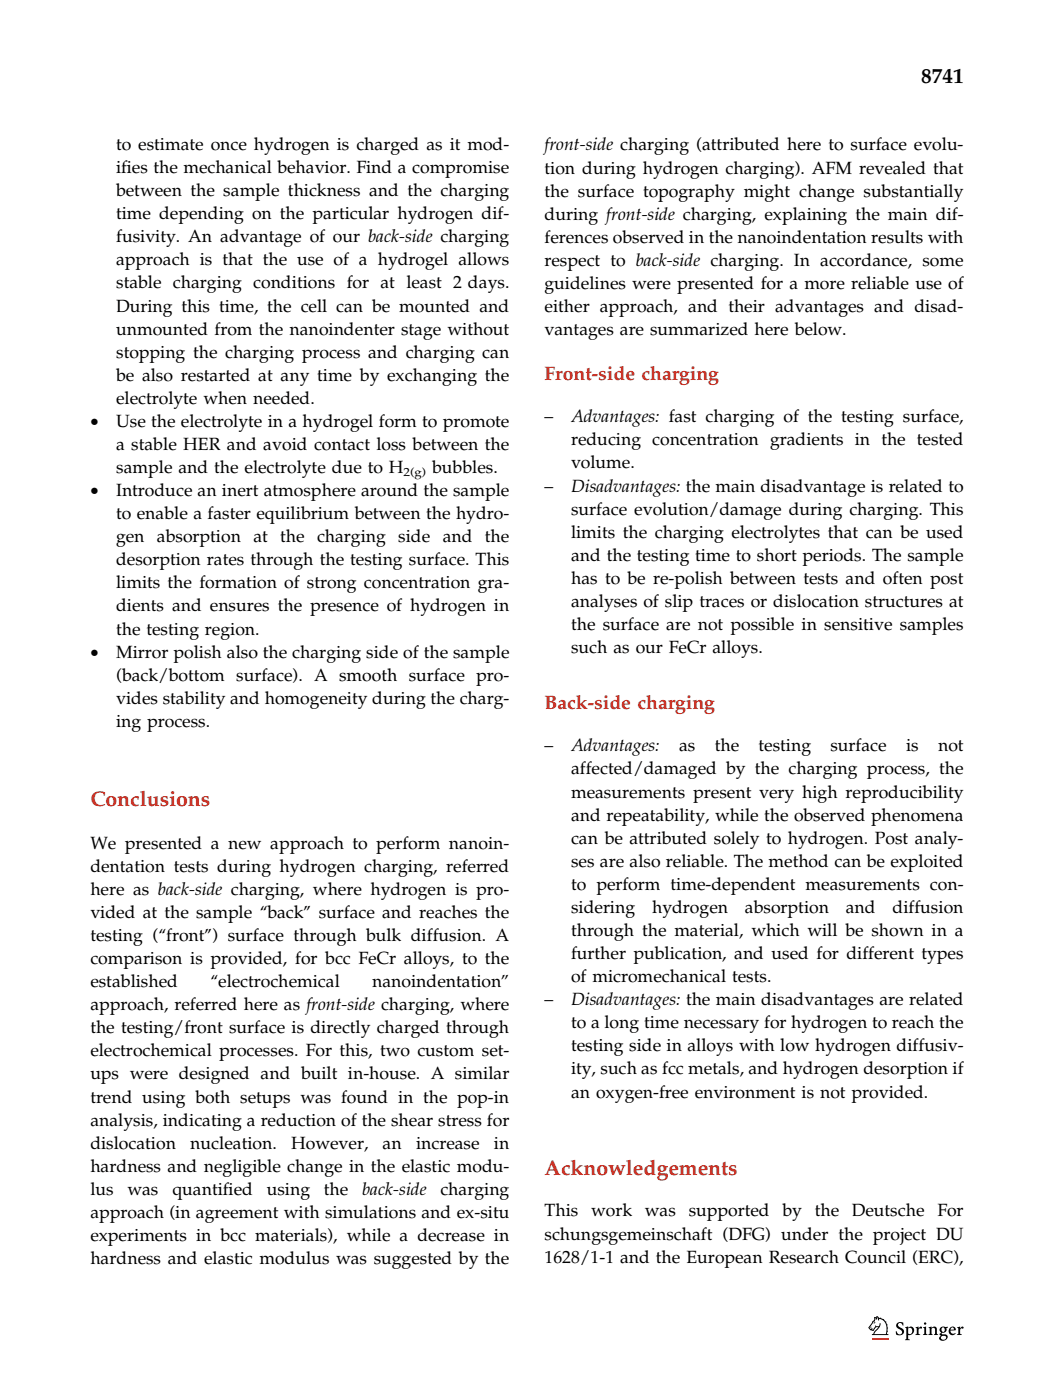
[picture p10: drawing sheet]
<svg xmlns="http://www.w3.org/2000/svg" width="210mm" height="279mm" viewBox="0 0 210 279" stroke-linecap="round" stroke-linejoin="round" font-family="sans-serif">
<defs><g id="words">
<text font-size="4.2" x="183.6" y="16.5">8741</text>
<g font-size="4.2" fill="#dc2a1b">
<text x="18" y="160.7">Conclusions</text>
<text x="108.5" y="234.2">Acknowledgements</text>
</g>
<g font-size="3.9" fill="#dc2a1b">
<text x="108.5" y="75.7">Front-side charging</text>
<text x="108.5" y="141.3">Back-side charging</text>
</g>
<g font-size="3.5">
<text x="23.1" y="29.9">to estimate once hydrogen is charged as it mod-</text>
<text x="108.5" y="30">front-side charging (attributed here to surface evolu-</text>
<text x="23.1" y="34.5">if</text>
<text x="24.2" y="34.5">ies the mechanical behavior. Find a compromise</text>
<text x="108.5" y="34.6">tion during hydrogen charging). AFM revealed that</text>
<text x="23.1" y="39.1">between the sample thickness and the charging</text>
<text x="108.5" y="39.2">the surface topography might change substantially</text>
<text x="23.1" y="43.7">time depending on the particular hydrogen dif-</text>
<text x="108.5" y="43.8">during front-side charging, explaining the main dif-</text>
<text x="23.1" y="48.3">fusivity. An advantage of our back-side charging</text>
<text x="23.1" y="52.9">approach is that the use of a hydrogel allows</text>
<text x="108.5" y="48.4">ferences observed in the nanoindentation results with</text>
<text x="108.5" y="53">respect to back-side charging. In accordance, some</text>
<text x="23.1" y="57.5">stable charging conditions for at least 2 days.</text>
<text x="108.5" y="57.6">guidelines were presented for a more reliable use of</text>
<text x="23.1" y="62.1">During this time, the cell can be mounted and</text>
<text x="108.5" y="62.2">either approach, and their advantages and disad-</text>
<text x="23.1" y="66.7">unmounted from the nanoindenter stage without</text>
<text x="23.1" y="71.3">stopping the charging process and charging can</text>
<text x="108.5" y="66.8">vantages are summarized here below.</text>
<text x="23.1" y="75.9">be also restarted at any time by exchanging the</text>
<text x="23.1" y="80.5">electrolyte when needed.</text>
<text x="18" y="85.1">•</text>
<text x="23.1" y="85.1">Use the electrolyte in a hydrogel form to promote</text>
<text x="23.1" y="89.7">a stable HER and avoid contact loss between the</text>
<text x="108.5" y="84.2">–</text>
<text x="113.8" y="84.2">Advantages: fast charging of the testing surface,</text>
<text x="113.8" y="88.8">reducing concentration gradients in the tested</text>
<text x="23.1" y="94.3">sample and the electrolyte due to H</text>
<text x="86.1" y="94.3">bubbles.</text>
<text x="113.8" y="93.4">volume.</text>
<text x="18" y="98.9">•</text>
<text x="23.1" y="98.9">Introduce an inert atmosphere around the sample</text>
<text x="108.5" y="98">–</text>
<text x="113.8" y="98">Disadvantages: the main disadvantage is related to</text>
<text x="23.1" y="103.5">to enable a faster equilibrium between the hydro-</text>
<text x="113.8" y="102.6">surface evolution/damage during charging. This</text>
<text x="113.8" y="107.2">limits the charging electrolytes that can be used</text>
<text x="23.1" y="108.1">gen</text>
<text x="23.1" y="112.7">desorption rates through the testing surface. This</text>
<text x="31.3" y="108.1">absorption at the</text>
<text x="63.2" y="108.1">charging side</text>
<text x="88.2" y="108.1">and the</text>
<text x="113.8" y="111.8">and the testing time to short periods. The sample</text>
<text x="23.1" y="117.3">limits the formation of strong concentration gra-</text>
<text x="113.8" y="116.4">has to be re-polish between tests and often post</text>
<text x="23.1" y="121.9">dients and ensures the presence of hydrogen in</text>
<text x="113.8" y="121">analyses of slip traces or dislocation structures at</text>
<text x="113.8" y="125.6">the surface are not possible in sensitive samples</text>
<text x="18" y="131.1">•</text>
<text x="23.1" y="126.5">the testing region.</text>
<text x="23.1" y="131.1">Mirror polish also the charging side of the sample</text>
<text x="113.8" y="130.1">such as our FeCr alloys.</text>
<text x="23.1" y="135.7">(back/bottom surface). A smooth surface pro-</text>
<text x="23.1" y="140.3">vides stability and homogeneity during the charg-</text>
<text x="23.1" y="144.9">ing process.</text>
<text x="108.5" y="149.7">–</text>
<text x="113.8" y="149.7">Advantages:</text>
<text x="135.3" y="149.7">as</text>
<text x="142.4" y="149.7">the</text>
<text x="151.1" y="149.7">testing</text>
<text x="165.5" y="149.7">surface</text>
<text x="180.5" y="149.7">is</text>
<text x="186.9" y="149.7">not</text>
<text x="113.8" y="154.3">affected/damaged by the charging process, the</text>
<text x="113.8" y="158.9">measurements present very high reproducibility</text>
<text x="113.8" y="163.5">and repeatability, while the observed phenomena</text>
<text x="18" y="169.1">We presented a new approach to perform nanoin-</text>
<text x="18" y="173.7">dentation tests during hydrogen charging, referred</text>
<text x="113.8" y="168.1">can be attributed solely to hydrogen. Post analy-</text>
<text x="113.8" y="172.7">ses are also reliable. The method can be exploited</text>
<text x="18" y="178.3">here as back-side charging, where hydrogen is pro-</text>
<text x="113.8" y="177.3">to perform time-dependent measurements con-</text>
<text x="18" y="182.9">vided at the sample ‘‘back’’ surface and reaches the</text>
<text x="113.8" y="181.9">sidering</text>
<text x="129.9" y="181.9">hydrogen</text>
<text x="148.4" y="181.9">absorption</text>
<text x="168.5" y="181.9">and</text>
<text x="177.8" y="181.9">diffusion</text>
<text x="18" y="187.5">testing (‘‘front’’) surface through bulk diffusion. A</text>
<text x="113.8" y="186.5">through the material, which will be shown in a</text>
<text x="113.8" y="191.1">further publication, and used for different types</text>
<text x="18" y="192.1">comparison is provided, for bcc FeCr alloys, to the</text>
<text x="18" y="196.7">established</text>
<text x="41.9" y="196.7">‘‘electrochemical</text>
<text x="74.1" y="196.7">nanoindentation’’</text>
<text x="113.8" y="195.7">of micromechanical tests.</text>
<text x="18" y="201.3">approach, referred here as front-side charging, where</text>
<text x="108.5" y="200.3">–</text>
<text x="113.8" y="200.3">Disadvantages: the main disadvantages are related</text>
<text x="18" y="205.9">the testing/front surface is directly charged through</text>
<text x="113.8" y="204.9">to a long time necessary for hydrogen to reach the</text>
<text x="113.8" y="209.5">testing side in alloys with low hydrogen diffusiv-</text>
<text x="18" y="210.5">electrochemical processes. For this, two custom set-</text>
<text x="18" y="215.1">ups were designed and built in-house. A similar</text>
<text x="113.8" y="214.1">ity, such as fcc metals, and hydrogen desorption if</text>
<text x="18" y="219.7">trend using both setups was found in the pop-in</text>
<text x="113.8" y="218.7">an oxygen-free environment is not provided.</text>
<text x="18" y="224.3">analysis, indicating a reduction of the shear stress for</text>
<text x="18" y="228.9">dislocation</text>
<text x="18" y="233.5">hardness and negligible change in the elastic modu-</text>
<text x="37.9" y="228.9">nucleation.</text>
<text x="58" y="228.9">However,</text>
<text x="76.2" y="228.9">an</text>
<text x="82.9" y="228.9">increase</text>
<text x="98.4" y="228.9">in</text>
<text x="18" y="238.1">lus</text>
<text x="25.4" y="238.1">was</text>
<text x="34.3" y="238.1">quantif</text>
<text x="44.4" y="238.1">ied</text>
<text x="53.1" y="238.1">using</text>
<text x="64.5" y="238.1">the</text>
<text x="72.2" y="238.1">back-side</text>
<text x="87.7" y="238.1">charging</text>
<text x="18" y="242.7">approach (in agreement with simulations and ex-situ</text>
<text x="108.5" y="242.4">This</text>
<text x="117.8" y="242.4">work</text>
<text x="128.5" y="242.4">was</text>
<text x="137.2" y="242.4">supported</text>
<text x="155.9" y="242.4">by</text>
<text x="162.3" y="242.4">the</text>
<text x="169.7" y="242.4">Deutsche</text>
<text x="186.8" y="242.4">For</text>
<text x="18" y="247.3">experiments in bcc materials), while a decrease in</text>
<text x="18" y="251.9">hardness and elastic modulus was suggested by the</text>
<text x="108.5" y="247">schungsgemeinschaft (DFG) under the project DU</text>
<text x="108.5" y="251.6">1628/1-1 and the European Research Council (ERC),</text>
</g>
<text font-size="2.3" x="80.4" y="94.9">2(g)</text>
</g></defs>
<g fill="#000">
<path d="M174.1 263.5h.3v.1l-.3 .2zM173.5 264.4h.1l-.1 .3-.1-.1zM174.4 262.7v.6l-.4 .1-.8 1.2 .3 .3 .3-.3v.4h.2l.4-.6-.1-.1 .2-.2 .1 .2h.5l.2-.6h.2a2.95 2.95 0 0 1-1.2 1.9l-.1 .3h2.3a2.16 2.16 0 0 0-1.4-3.1v.4l-.2-.1-.1-.6-.1 .5zM174.1 262.5l.5 .1v-.3h.3l.2 .3h.4l.6 .3 .5 .5 .3 1.2-.2 1.3h.3v.2h-3.3v-.2h.3l.3-.6 .7-.8a.76 .76 0 0 0-.9 .7h-.5v-.2l-.1 .1-.5-.5 .8-1.3 .4-.4z"/>
<path d="M190.7 264.5l.6-.1v.4a.45 .45 0 0 1 .6-.4l.1 .3h-.5l-.2 .3v.8l.3 .1v.2h-.9l.2-.5v-.9zM189.6 264.6l-.2 .4 .7-.1a.31 .31 0 0 0-.2-.3 .31 .31 0 0 0-.3 0zM189.3 264.6a.59 .59 0 0 1 .7-.2 .59 .59 0 0 1 .3 .7l-.9 .1a.56 .56 0 0 0 .3 .5 .56 .56 0 0 0 .6-.1l.1 .1a.81 .81 0 0 1-1.2 .2 .81 .81 0 0 1 .1-1.3zM187.7 264.6a.45 .45 0 0 0-.1 .5 .45 .45 0 0 0 .5 .3 .53 .53 0 0 0-.2-.9zM187.6 266.3l-.1 .3a.52 .52 0 0 0 .6 .4 .52 .52 0 0 0 .4-.6l-.3-.2zM187.4 264.5l.5-.1h1l-.2 .3-.2-.1a.76 .76 0 0 1-.8 1.1v.2l.8 .1 .2 .1a.87 .87 0 0 1-.5 1.1 .87 .87 0 0 1-1.1-.5l.4-.5-.3-.4 .3-.2a.58 .58 0 0 1-.1-1.1zM185 264.5l.6-.1v.2l.1-.1a.54 .54 0 0 1 .6-.1 .54 .54 0 0 1 .4 .5v.9l.2 .3h-.8l.2-.3v-.8l-.1-.3-.2-.1-.4 .2v1.1l.2 .2h-.8l.2-.4v-1zM184.1 263.8a.25 .25 0 0 1 .5 0 .25 .25 0 0 1-.5 0zM183.9 264.5l.6-.1v1.4l.3 .3h-.9l.3-.5-.1-.9zM182.4 264.5l.6-.1v.4a.46 .46 0 0 1 .6-.4l.1 .3h-.5l-.2 .3v.8l.3 .1v.2h-.9l.3-.5-.1-.9zM180.9 264.7v1l.2 .1a.45 .45 0 0 0 .6-.3 .62 .62 0 0 0-.4-.9zM180.3 264.5l.6-.2v.3l.4-.2a.76 .76 0 0 1 .8 .5 .76 .76 0 0 1-.2 .9 .82 .82 0 0 1-1 .2l.1 .8 .3 .1v.2h-1l.3-.4v-2zM178.8 263.7l.6-.2 .6 .1v.6h-.1a.5 .5 0 0 0-.4-.5 .5 .5 0 0 0-.5 .1 .75 .75 0 0 0 .7 .9 .81 .81 0 0 1 .2 1.2 .81 .81 0 0 1-1.1 .1h-.3v-.2v-.5h.1a.56 .56 0 0 0 .5 .6 .56 .56 0 0 0 .6-.4l-.1-.3a1.76 1.76 0 0 1-1.1-1z"/>
</g>
<path d="M173.7 266.9h3.3" fill="none" stroke="#ea5b20" stroke-width=".39"/>
<use href="#words"/>
</svg>
